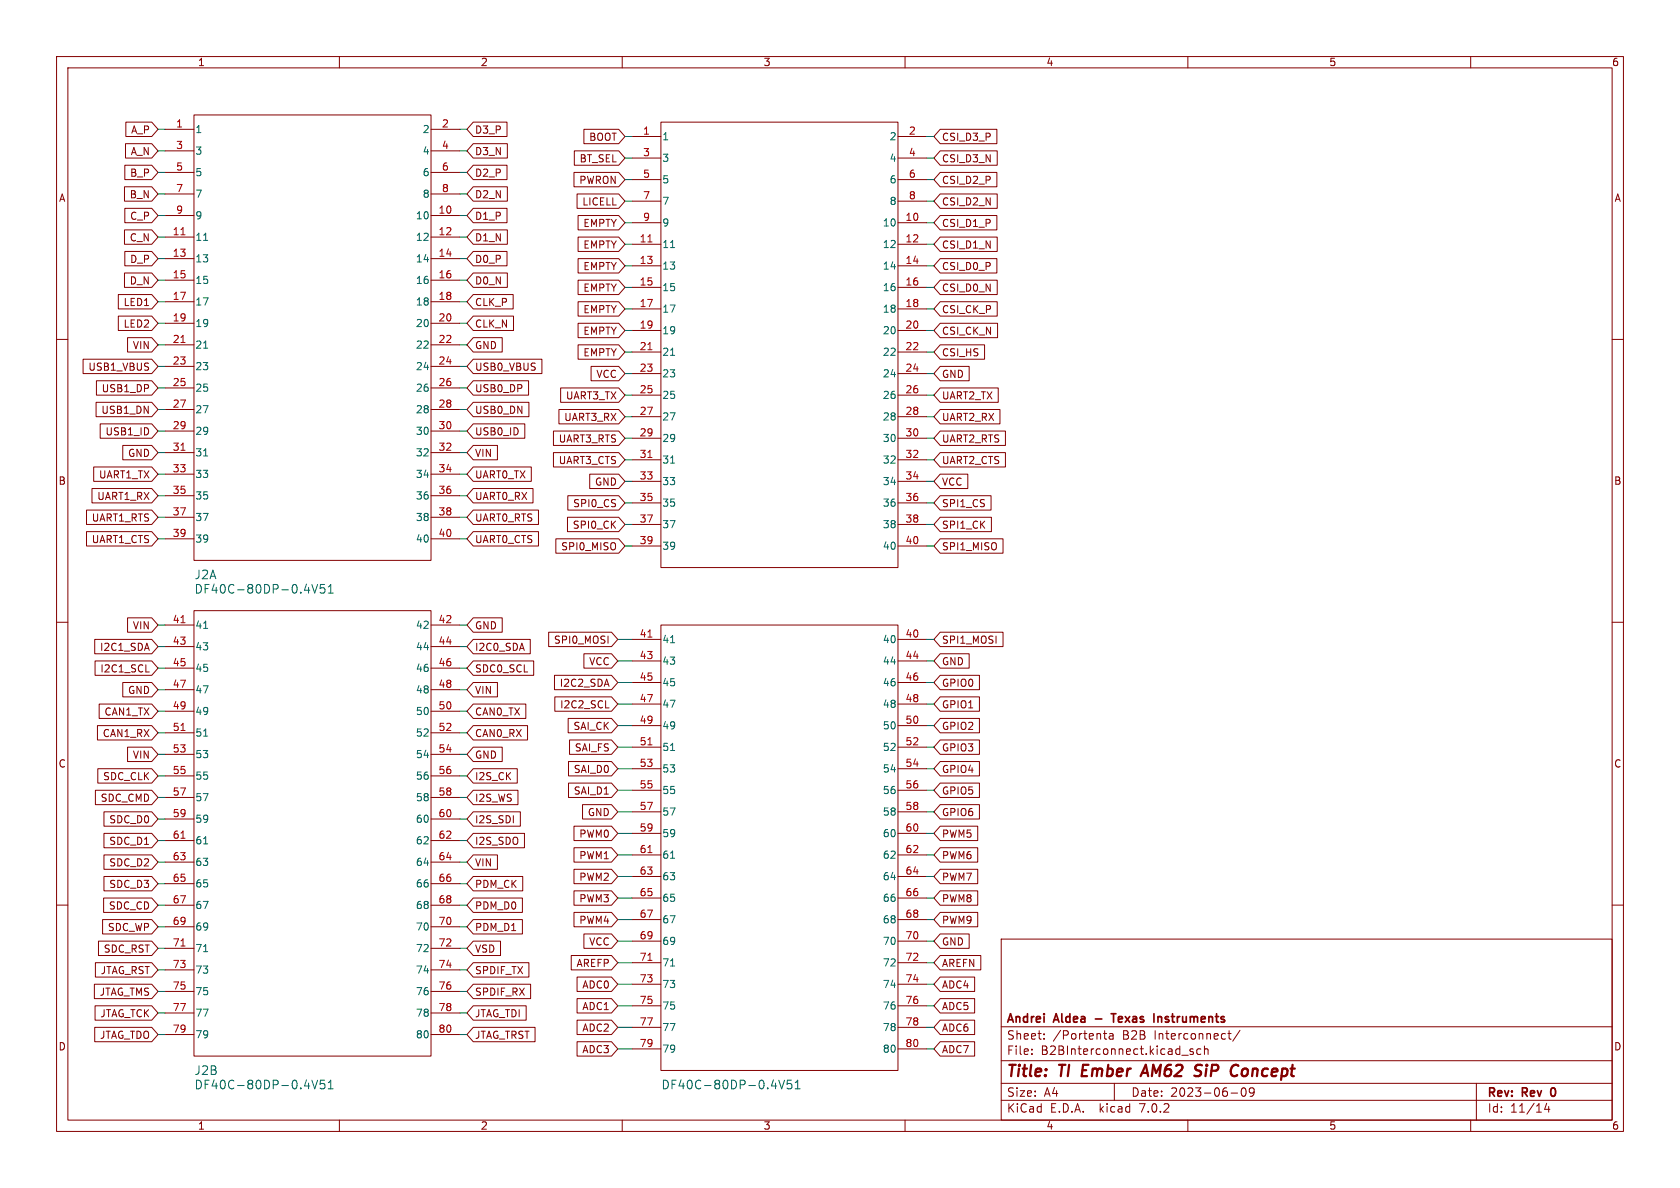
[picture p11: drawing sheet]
<svg xmlns="http://www.w3.org/2000/svg" width="297mm" height="210mm" viewBox="0 0 297 210" stroke-linecap="round" stroke-linejoin="round" font-family="sans-serif">
<defs><g id="words">
<g font-size="2.8" fill="#840000">
<text x="178" y="190.8">Title:</text>
<text x="187.4" y="190.8">TI Ember</text>
<text x="203.3" y="190.8">AM62</text>
<text x="213.2" y="190.8">SiP</text>
<text x="220.1" y="190.8">Concept</text>
</g>
<g font-size="2.1" fill="#006464">
<text x="34.3" y="102.6">J2A</text>
<text x="34.3" y="105.1">DF40C-80DP-0.4V51</text>
<text x="34.3" y="190.2">J2B</text>
<text x="34.3" y="192.7">DF40C-80DP-0.4V51</text>
<text x="116.9" y="192.7">DF40C-80DP-0.4V51</text>
</g>
<g font-size="2.1" fill="#840000">
<text x="178" y="183.9">Sheet:</text>
<text x="178" y="181.1">Andrei</text>
<text x="186.2" y="183.9">/Portenta</text>
<text x="186.5" y="181.1">Aldea</text>
<text x="194.2" y="181.1">-</text>
<text x="197.6" y="181.1">Texas</text>
<text x="198.4" y="183.9">B2B</text>
<text x="204.1" y="183.9">Interconnect/</text>
<text x="205.4" y="181.1">Instruments</text>
<text x="178" y="186.6">File:</text>
<text x="184" y="186.6">B2BInterconnect.kicad_sch</text>
<text x="178" y="196.8">KiCad</text>
<text x="178" y="194">Size:</text>
<text x="184.6" y="194">A4</text>
<text x="185.7" y="196.8">E.D.A.</text>
<text x="194.4" y="196.8">kicad</text>
<text x="200" y="194">Date:</text>
<text x="201.5" y="196.8">7.0.2</text>
<text x="206.9" y="194">2023-06-09</text>
<text x="263" y="194.2">Rev:</text>
<text x="263" y="196.8">Id:</text>
<text x="267" y="196.8">11/14</text>
<text x="269.2" y="194.2">Rev</text>
<text x="274.8" y="194.2">0</text>
</g>
<g font-size="1.8" fill="#840000">
<text x="35" y="11.8">1</text>
<text x="85" y="11.8">2</text>
<text x="135" y="11.8">3</text>
<text x="185" y="11.8">4</text>
<text x="235" y="11.8">5</text>
<text x="285" y="11.8">6</text>
<text x="23.1" y="23.8">A_P</text>
<text x="84" y="23.8">D3_P</text>
<text x="23" y="27.6">A_N</text>
<text x="84" y="27.6">D3_N</text>
<text x="102.3" y="28.9">BT_SEL</text>
<text x="104" y="25">BOOT</text>
<text x="166.5" y="25">CSI_D3_P</text>
<text x="166.5" y="28.9">CSI_D3_N</text>
<text x="10.4" y="35.8">A</text>
<text x="22.8" y="35.2">B_N</text>
<text x="22.9" y="31.4">B_P</text>
<text x="84" y="31.4">D2_P</text>
<text x="84" y="35.2">D2_N</text>
<text x="102.3" y="32.7">PWRON</text>
<text x="166.5" y="32.7">CSI_D2_P</text>
<text x="285.4" y="35.8">A</text>
<text x="22.9" y="39">C_P</text>
<text x="84" y="39">D1_P</text>
<text x="102.8" y="36.5">LICELL</text>
<text x="103" y="40.3">EMPTY</text>
<text x="166.5" y="36.5">CSI_D2_N</text>
<text x="166.5" y="40.3">CSI_D1_P</text>
<text x="22.8" y="42.8">C_N</text>
<text x="22.9" y="46.6">D_P</text>
<text x="84" y="42.8">D1_N</text>
<text x="84" y="46.6">D0_P</text>
<text x="103" y="47.9">EMPTY</text>
<text x="103" y="44.1">EMPTY</text>
<text x="166.5" y="44.1">CSI_D1_N</text>
<text x="166.5" y="47.9">CSI_D0_P</text>
<text x="22.8" y="50.4">D_N</text>
<text x="84" y="50.4">D0_N</text>
<text x="103" y="51.7">EMPTY</text>
<text x="166.5" y="51.7">CSI_D0_N</text>
<text x="21.7" y="54.3">LED1</text>
<text x="21.7" y="58.1">LED2</text>
<text x="84" y="58.1">CLK_N</text>
<text x="84" y="54.3">CLK_P</text>
<text x="103" y="59.3">EMPTY</text>
<text x="103" y="55.5">EMPTY</text>
<text x="166.5" y="59.3">CSI_CK_N</text>
<text x="166.5" y="55.5">CSI_CK_P</text>
<text x="15.5" y="65.7">USB1_VBUS</text>
<text x="23.4" y="61.9">VIN</text>
<text x="84" y="61.9">GND</text>
<text x="84" y="65.7">USB0_VBUS</text>
<text x="103" y="63.1">EMPTY</text>
<text x="166.5" y="63.1">CSI_HS</text>
<text x="17.9" y="69.5">USB1_DP</text>
<text x="84" y="69.5">USB0_DP</text>
<text x="99.9" y="70.8">UART3_TX</text>
<text x="105.3" y="67">VCC</text>
<text x="166.5" y="67">GND</text>
<text x="166.5" y="70.8">UART2_TX</text>
<text x="17.8" y="73.3">USB1_DN</text>
<text x="18.5" y="77.1">USB1_ID</text>
<text x="84" y="73.3">USB0_DN</text>
<text x="84" y="77.1">USB0_ID</text>
<text x="99.6" y="74.6">UART3_RX</text>
<text x="166.5" y="74.6">UART2_RX</text>
<text x="22.5" y="80.9">GND</text>
<text x="84" y="80.9">VIN</text>
<text x="98.7" y="82.2">UART3_CTS</text>
<text x="98.7" y="78.4">UART3_RTS</text>
<text x="166.5" y="82.2">UART2_CTS</text>
<text x="166.5" y="78.4">UART2_RTS</text>
<text x="10.3" y="85.8">B</text>
<text x="17.1" y="88.5">UART1_RX</text>
<text x="17.4" y="84.7">UART1_TX</text>
<text x="84" y="84.7">UART0_TX</text>
<text x="84" y="88.5">UART0_RX</text>
<text x="101.2" y="89.8">SPI0_CS</text>
<text x="105.1" y="86">GND</text>
<text x="166.5" y="89.8">SPI1_CS</text>
<text x="166.5" y="86">VCC</text>
<text x="285.3" y="85.8">B</text>
<text x="16.1" y="92.4">UART1_RTS</text>
<text x="84" y="92.4">UART0_RTS</text>
<text x="101.1" y="93.6">SPI0_CK</text>
<text x="166.5" y="93.6">SPI1_CK</text>
<text x="16.1" y="96.2">UART1_CTS</text>
<text x="84" y="96.2">UART0_CTS</text>
<text x="99.1" y="97.4">SPI0_MISO</text>
<text x="166.5" y="97.4">SPI1_MISO</text>
<text x="23.4" y="111.4">VIN</text>
<text x="84" y="111.4">GND</text>
<text x="97.8" y="113.9">SPI0_MOSI</text>
<text x="166.5" y="113.9">SPI1_MOSI</text>
<text x="17.6" y="115.2">I2C1_SDA</text>
<text x="17.6" y="119">I2C1_SCL</text>
<text x="84" y="115.2">I2C0_SDA</text>
<text x="84" y="119">SDC0_SCL</text>
<text x="104" y="117.8">VCC</text>
<text x="166.5" y="117.8">GND</text>
<text x="22.5" y="122.8">GND</text>
<text x="84" y="122.8">VIN</text>
<text x="98.8" y="121.6">I2C2_SDA</text>
<text x="98.9" y="125.4">I2C2_SCL</text>
<text x="166.5" y="125.4">GPIO1</text>
<text x="166.5" y="121.6">GPIO0</text>
<text x="18" y="130.5">CAN1_RX</text>
<text x="18.3" y="126.6">CAN1_TX</text>
<text x="84" y="126.6">CAN0_TX</text>
<text x="84" y="130.5">CAN0_RX</text>
<text x="101.3" y="129.2">SAI_CK</text>
<text x="166.5" y="129.2">GPIO2</text>
<text x="10.3" y="135.8">C</text>
<text x="23.4" y="134.3">VIN</text>
<text x="84" y="134.3">GND</text>
<text x="101.3" y="136.8">SAI_D0</text>
<text x="101.5" y="133">SAI_FS</text>
<text x="166.5" y="133">GPIO3</text>
<text x="166.5" y="136.8">GPIO4</text>
<text x="285.3" y="135.8">C</text>
<text x="17.7" y="141.9">SDC_CMD</text>
<text x="18.1" y="138.1">SDC_CLK</text>
<text x="84" y="138.1">I2S_CK</text>
<text x="84" y="141.9">I2S_WS</text>
<text x="101.3" y="140.6">SAI_D1</text>
<text x="166.5" y="140.6">GPIO5</text>
<text x="19.2" y="149.5">SDC_D1</text>
<text x="19.2" y="145.7">SDC_D0</text>
<text x="84" y="145.7">I2S_SDI</text>
<text x="84" y="149.5">I2S_SDO</text>
<text x="102.3" y="148.2">PWM0</text>
<text x="103.8" y="144.4">GND</text>
<text x="166.5" y="148.2">PWM5</text>
<text x="166.5" y="144.4">GPIO6</text>
<text x="19.2" y="153.3">SDC_D2</text>
<text x="84" y="153.3">VIN</text>
<text x="102.3" y="155.9">PWM2</text>
<text x="102.3" y="152">PWM1</text>
<text x="166.5" y="155.9">PWM7</text>
<text x="166.5" y="152">PWM6</text>
<text x="19.1" y="160.9">SDC_CD</text>
<text x="19.2" y="157.1">SDC_D3</text>
<text x="84" y="160.9">PDM_D0</text>
<text x="84" y="157.1">PDM_CK</text>
<text x="102.3" y="159.7">PWM3</text>
<text x="166.5" y="159.7">PWM8</text>
<text x="18.9" y="164.7">SDC_WP</text>
<text x="84" y="164.7">PDM_D1</text>
<text x="102.3" y="163.5">PWM4</text>
<text x="104" y="167.3">VCC</text>
<text x="166.5" y="163.5">PWM9</text>
<text x="166.5" y="167.3">GND</text>
<text x="17.7" y="172.4">JTAG_RST</text>
<text x="18.2" y="168.6">SDC_RST</text>
<text x="84" y="168.6">VSD</text>
<text x="84" y="172.4">SPDIF_TX</text>
<text x="101.8" y="171.1">AREFP</text>
<text x="166.5" y="171.1">AREFN</text>
<text x="17.5" y="176.2">JTAG_TMS</text>
<text x="17.6" y="180">JTAG_TCK</text>
<text x="84" y="180">JTAG_TDI</text>
<text x="84" y="176.2">SPDIF_RX</text>
<text x="102.8" y="178.7">ADC1</text>
<text x="102.8" y="174.9">ADC0</text>
<text x="166.5" y="178.7">ADC5</text>
<text x="166.5" y="174.9">ADC4</text>
<text x="10.3" y="185.8">D</text>
<text x="17.6" y="183.8">JTAG_TDO</text>
<text x="84" y="183.8">JTAG_TRST</text>
<text x="102.8" y="182.5">ADC2</text>
<text x="166.5" y="182.5">ADC6</text>
<text x="285.3" y="185.8">D</text>
<text x="102.8" y="186.3">ADC3</text>
<text x="166.5" y="186.3">ADC7</text>
<text x="35" y="199.8">1</text>
<text x="85" y="199.8">2</text>
<text x="135" y="199.8">3</text>
<text x="185" y="199.8">4</text>
<text x="235" y="199.8">5</text>
<text x="285" y="199.8">6</text>
</g>
<g font-size="1.8" fill="#a90000">
<text x="31.1" y="22.6">1</text>
<text x="78.1" y="22.6">2</text>
<text x="113.6" y="23.9">1</text>
<text x="160.6" y="23.9">2</text>
<text x="31.1" y="26.4">3</text>
<text x="78.1" y="26.4">4</text>
<text x="113.6" y="27.7">3</text>
<text x="160.6" y="27.7">4</text>
<text x="31.1" y="30.2">5</text>
<text x="31.1" y="34">7</text>
<text x="78.1" y="30.2">6</text>
<text x="78.1" y="34">8</text>
<text x="113.6" y="31.5">5</text>
<text x="113.6" y="35.3">7</text>
<text x="160.6" y="31.5">6</text>
<text x="160.6" y="35.3">8</text>
<text x="30.5" y="41.7">11</text>
<text x="31.1" y="37.8">9</text>
<text x="77.5" y="37.8">10</text>
<text x="77.5" y="41.7">12</text>
<text x="113.6" y="39.1">9</text>
<text x="160" y="39.1">10</text>
<text x="30.5" y="45.5">13</text>
<text x="77.5" y="45.5">14</text>
<text x="113" y="42.9">11</text>
<text x="113" y="46.7">13</text>
<text x="160" y="42.9">12</text>
<text x="160" y="46.7">14</text>
<text x="30.5" y="49.3">15</text>
<text x="30.5" y="53.1">17</text>
<text x="77.5" y="49.3">16</text>
<text x="77.5" y="53.1">18</text>
<text x="113" y="50.5">15</text>
<text x="160" y="50.5">16</text>
<text x="30.5" y="56.9">19</text>
<text x="77.5" y="56.9">20</text>
<text x="113" y="54.4">17</text>
<text x="113" y="58.2">19</text>
<text x="160" y="54.4">18</text>
<text x="160" y="58.2">20</text>
<text x="30.5" y="60.7">21</text>
<text x="30.5" y="64.5">23</text>
<text x="77.5" y="60.7">22</text>
<text x="77.5" y="64.5">24</text>
<text x="113" y="62">21</text>
<text x="113" y="65.8">23</text>
<text x="160" y="62">22</text>
<text x="160" y="65.8">24</text>
<text x="30.5" y="68.3">25</text>
<text x="77.5" y="68.3">26</text>
<text x="113" y="69.6">25</text>
<text x="160" y="69.6">26</text>
<text x="30.5" y="72.1">27</text>
<text x="30.5" y="75.9">29</text>
<text x="77.5" y="72.1">28</text>
<text x="77.5" y="75.9">30</text>
<text x="113" y="73.4">27</text>
<text x="113" y="77.2">29</text>
<text x="160" y="73.4">28</text>
<text x="160" y="77.2">30</text>
<text x="30.5" y="79.8">31</text>
<text x="30.5" y="83.6">33</text>
<text x="77.5" y="79.8">32</text>
<text x="77.5" y="83.6">34</text>
<text x="113" y="81">31</text>
<text x="160" y="81">32</text>
<text x="30.5" y="87.4">35</text>
<text x="77.5" y="87.4">36</text>
<text x="113" y="84.8">33</text>
<text x="113" y="88.6">35</text>
<text x="160" y="84.8">34</text>
<text x="160" y="88.6">36</text>
<text x="30.5" y="91.2">37</text>
<text x="30.5" y="95">39</text>
<text x="77.5" y="91.2">38</text>
<text x="77.5" y="95">40</text>
<text x="113" y="92.5">37</text>
<text x="160" y="92.5">38</text>
<text x="113" y="96.3">39</text>
<text x="160" y="96.3">40</text>
<text x="30.5" y="110.2">41</text>
<text x="77.5" y="110.2">42</text>
<text x="113" y="112.8">41</text>
<text x="160" y="112.8">40</text>
<text x="30.5" y="114">43</text>
<text x="30.5" y="117.9">45</text>
<text x="77.5" y="114">44</text>
<text x="77.5" y="117.9">46</text>
<text x="113" y="116.6">43</text>
<text x="160" y="116.6">44</text>
<text x="30.5" y="121.7">47</text>
<text x="30.5" y="125.5">49</text>
<text x="77.5" y="121.7">48</text>
<text x="77.5" y="125.5">50</text>
<text x="113" y="120.4">45</text>
<text x="113" y="124.2">47</text>
<text x="160" y="120.4">46</text>
<text x="160" y="124.2">48</text>
<text x="30.5" y="129.3">51</text>
<text x="77.5" y="129.3">52</text>
<text x="113" y="128">49</text>
<text x="113" y="131.8">51</text>
<text x="160" y="128">50</text>
<text x="160" y="131.8">52</text>
<text x="30.5" y="133.1">53</text>
<text x="30.5" y="136.9">55</text>
<text x="77.5" y="133.1">54</text>
<text x="77.5" y="136.9">56</text>
<text x="113" y="135.6">53</text>
<text x="160" y="135.6">54</text>
<text x="30.5" y="140.7">57</text>
<text x="77.5" y="140.7">58</text>
<text x="113" y="139.4">55</text>
<text x="113" y="143.3">57</text>
<text x="160" y="139.4">56</text>
<text x="160" y="143.3">58</text>
<text x="30.5" y="144.5">59</text>
<text x="30.5" y="148.3">61</text>
<text x="77.5" y="144.5">60</text>
<text x="77.5" y="148.3">62</text>
<text x="113" y="147.1">59</text>
<text x="160" y="147.1">60</text>
<text x="30.5" y="152.1">63</text>
<text x="30.5" y="156">65</text>
<text x="77.5" y="152.1">64</text>
<text x="77.5" y="156">66</text>
<text x="113" y="150.9">61</text>
<text x="113" y="154.7">63</text>
<text x="160" y="150.9">62</text>
<text x="160" y="154.7">64</text>
<text x="30.5" y="159.8">67</text>
<text x="77.5" y="159.8">68</text>
<text x="113" y="158.5">65</text>
<text x="160" y="158.5">66</text>
<text x="30.5" y="163.6">69</text>
<text x="30.5" y="167.4">71</text>
<text x="77.5" y="163.6">70</text>
<text x="77.5" y="167.4">72</text>
<text x="113" y="162.3">67</text>
<text x="113" y="166.1">69</text>
<text x="160" y="162.3">68</text>
<text x="160" y="166.1">70</text>
<text x="30.5" y="171.2">73</text>
<text x="77.5" y="171.2">74</text>
<text x="113" y="169.9">71</text>
<text x="113" y="173.7">73</text>
<text x="160" y="169.9">72</text>
<text x="160" y="173.7">74</text>
<text x="30.5" y="175">75</text>
<text x="30.5" y="178.8">77</text>
<text x="77.5" y="175">76</text>
<text x="77.5" y="178.8">78</text>
<text x="113" y="177.5">75</text>
<text x="160" y="177.5">76</text>
<text x="30.5" y="182.6">79</text>
<text x="77.5" y="182.6">80</text>
<text x="113" y="181.4">77</text>
<text x="113" y="185.2">79</text>
<text x="160" y="181.4">78</text>
<text x="160" y="185.2">80</text>
</g>
<g font-size="1.8" fill="#006464">
<text x="34.5" y="23.7">1</text>
<text x="74.6" y="23.7">2</text>
<text x="34.5" y="27.5">3</text>
<text x="74.6" y="27.5">4</text>
<text x="117.1" y="25">1</text>
<text x="117.1" y="28.8">3</text>
<text x="157.2" y="25">2</text>
<text x="157.2" y="28.8">4</text>
<text x="34.5" y="31.3">5</text>
<text x="34.5" y="35.1">7</text>
<text x="74.6" y="31.3">6</text>
<text x="74.6" y="35.1">8</text>
<text x="117.1" y="32.6">5</text>
<text x="157.2" y="32.6">6</text>
<text x="34.5" y="38.9">9</text>
<text x="73.4" y="38.9">10</text>
<text x="117.1" y="36.4">7</text>
<text x="117.1" y="40.2">9</text>
<text x="155.9" y="40.2">10</text>
<text x="157.2" y="36.4">8</text>
<text x="34.5" y="42.7">11</text>
<text x="34.5" y="46.5">13</text>
<text x="73.4" y="42.7">12</text>
<text x="73.4" y="46.5">14</text>
<text x="117.1" y="44">11</text>
<text x="117.1" y="47.8">13</text>
<text x="155.9" y="44">12</text>
<text x="155.9" y="47.8">14</text>
<text x="34.5" y="50.4">15</text>
<text x="73.4" y="50.4">16</text>
<text x="117.1" y="51.6">15</text>
<text x="155.9" y="51.6">16</text>
<text x="34.5" y="54.2">17</text>
<text x="34.5" y="58">19</text>
<text x="73.4" y="54.2">18</text>
<text x="73.4" y="58">20</text>
<text x="117.1" y="55.4">17</text>
<text x="117.1" y="59.2">19</text>
<text x="155.9" y="55.4">18</text>
<text x="155.9" y="59.2">20</text>
<text x="34.5" y="61.8">21</text>
<text x="34.5" y="65.6">23</text>
<text x="73.4" y="61.8">22</text>
<text x="73.4" y="65.6">24</text>
<text x="117.1" y="63.1">21</text>
<text x="155.9" y="63.1">22</text>
<text x="34.5" y="69.4">25</text>
<text x="73.4" y="69.4">26</text>
<text x="117.1" y="66.9">23</text>
<text x="117.1" y="70.7">25</text>
<text x="155.9" y="66.9">24</text>
<text x="155.9" y="70.7">26</text>
<text x="34.5" y="73.2">27</text>
<text x="34.5" y="77">29</text>
<text x="73.4" y="73.2">28</text>
<text x="73.4" y="77">30</text>
<text x="117.1" y="74.5">27</text>
<text x="155.9" y="74.5">28</text>
<text x="34.5" y="80.8">31</text>
<text x="73.4" y="80.8">32</text>
<text x="117.1" y="78.3">29</text>
<text x="117.1" y="82.1">31</text>
<text x="155.9" y="78.3">30</text>
<text x="155.9" y="82.1">32</text>
<text x="34.5" y="84.6">33</text>
<text x="34.5" y="88.5">35</text>
<text x="73.4" y="84.6">34</text>
<text x="73.4" y="88.5">36</text>
<text x="117.1" y="85.9">33</text>
<text x="117.1" y="89.7">35</text>
<text x="155.9" y="85.9">34</text>
<text x="155.9" y="89.7">36</text>
<text x="34.5" y="92.3">37</text>
<text x="73.4" y="92.3">38</text>
<text x="117.1" y="93.5">37</text>
<text x="155.9" y="93.5">38</text>
<text x="34.5" y="96.1">39</text>
<text x="73.4" y="96.1">40</text>
<text x="117.1" y="97.3">39</text>
<text x="155.9" y="97.3">40</text>
<text x="34.5" y="111.3">41</text>
<text x="73.4" y="111.3">42</text>
<text x="117.1" y="113.9">41</text>
<text x="155.9" y="113.9">40</text>
<text x="34.5" y="115.1">43</text>
<text x="34.5" y="118.9">45</text>
<text x="73.4" y="115.1">44</text>
<text x="73.4" y="118.9">46</text>
<text x="117.1" y="117.7">43</text>
<text x="155.9" y="117.7">44</text>
<text x="34.5" y="122.7">47</text>
<text x="73.4" y="122.7">48</text>
<text x="117.1" y="121.5">45</text>
<text x="117.1" y="125.3">47</text>
<text x="155.9" y="121.5">46</text>
<text x="155.9" y="125.3">48</text>
<text x="34.5" y="126.6">49</text>
<text x="34.5" y="130.4">51</text>
<text x="73.4" y="126.6">50</text>
<text x="73.4" y="130.4">52</text>
<text x="117.1" y="129.1">49</text>
<text x="155.9" y="129.1">50</text>
<text x="34.5" y="134.2">53</text>
<text x="34.5" y="138">55</text>
<text x="73.4" y="134.2">54</text>
<text x="73.4" y="138">56</text>
<text x="117.1" y="132.9">51</text>
<text x="117.1" y="136.7">53</text>
<text x="155.9" y="132.9">52</text>
<text x="155.9" y="136.7">54</text>
<text x="34.5" y="141.8">57</text>
<text x="73.4" y="141.8">58</text>
<text x="117.1" y="140.5">55</text>
<text x="155.9" y="140.5">56</text>
<text x="34.5" y="145.6">59</text>
<text x="34.5" y="149.4">61</text>
<text x="73.4" y="145.6">60</text>
<text x="73.4" y="149.4">62</text>
<text x="117.1" y="144.3">57</text>
<text x="117.1" y="148.1">59</text>
<text x="155.9" y="144.3">58</text>
<text x="155.9" y="148.1">60</text>
<text x="34.5" y="153.2">63</text>
<text x="73.4" y="153.2">64</text>
<text x="117.1" y="152">61</text>
<text x="117.1" y="155.8">63</text>
<text x="155.9" y="152">62</text>
<text x="155.9" y="155.8">64</text>
<text x="34.5" y="157">65</text>
<text x="34.5" y="160.8">67</text>
<text x="73.4" y="157">66</text>
<text x="73.4" y="160.8">68</text>
<text x="117.1" y="159.6">65</text>
<text x="155.9" y="159.6">66</text>
<text x="34.5" y="164.7">69</text>
<text x="73.4" y="164.7">70</text>
<text x="117.1" y="163.4">67</text>
<text x="117.1" y="167.2">69</text>
<text x="155.9" y="163.4">68</text>
<text x="155.9" y="167.2">70</text>
<text x="34.5" y="168.5">71</text>
<text x="34.5" y="172.3">73</text>
<text x="73.4" y="168.5">72</text>
<text x="73.4" y="172.3">74</text>
<text x="117.1" y="171">71</text>
<text x="155.9" y="171">72</text>
<text x="34.5" y="176.1">75</text>
<text x="34.5" y="179.9">77</text>
<text x="73.4" y="176.1">76</text>
<text x="73.4" y="179.9">78</text>
<text x="117.1" y="174.8">73</text>
<text x="117.1" y="178.6">75</text>
<text x="155.9" y="174.8">74</text>
<text x="155.9" y="178.6">76</text>
<text x="34.5" y="183.7">79</text>
<text x="73.4" y="183.7">80</text>
<text x="117.1" y="182.4">77</text>
<text x="155.9" y="182.4">78</text>
<text x="117.1" y="186.2">79</text>
<text x="155.9" y="186.2">80</text>
</g>
</g></defs>
<g fill="none" stroke="#840000" stroke-width=".18">
<path d="M10 10h277v190h-277zM12 12h273v186h-273zM60 10v2M110 10v2M160 10v2M210 10v2M260 10v2M22 33h4.8l1.1 1.3-1.1 1.3h-4.8zM22.1 29.2h4.7l1.1 1.3-1.1 1.3h-4.7zM22.1 36.8h4.7l1.1 1.3-1.1 1.3h-4.7zM22.2 25.4h4.6l1.1 1.3-1.1 1.2h-4.6zM22.2 21.6h4.6l1.1 1.3-1.1 1.2h-4.6z"/>
<path d="M29.2 22.9h5.1M29.2 38.1h5.1M29.2 26.7h5.1M29.2 30.5h5.1M29.2 34.3h5.1M34.3 20.3h41.9v78.8h-41.9zM76.2 22.9h5.1M76.2 38.1h5.1M76.2 26.7h5.1M76.2 30.5h5.1M76.2 34.3h5.1M83.7 29.2h5.9v2.6h-5.9l-1.2-1.3z"/>
<path d="M83.7 36.8h5.9v2.6h-5.9l-1.2-1.3zM83.7 33h6v2.6h-6l-1.2-1.3zM83.7 21.6h5.9v2.5h-5.9l-1.2-1.2zM83.7 25.4h6v2.5h-6l-1.2-1.2zM101.5 30.5h7.9l1.1 1.3-1.1 1.2h-7.9zM101.5 26.7h7.9l1.1 1.2-1.1 1.3h-7.9zM102 34.3h7.4l1.1 1.3-1.1 1.2h-7.4zM102.2 38.1h7.2l1.1 1.3-1.1 1.2h-7.2zM103.2 22.9h6.2l1.1 1.2-1.1 1.3h-6.2zM111.8 24.1h5M111.8 39.4h5M111.8 27.9h5"/>
<path d="M111.8 31.8h5M111.8 35.6h5M116.8 21.6h41.9v78.7h-41.9zM158.7 24.1h5.1M158.7 39.4h5.1M158.7 27.9h5.1M158.7 31.8h5.1M158.7 35.6h5.1M166.2 30.5h10v2.5h-10l-1.1-1.2zM166.2 22.9h10v2.5h-10l-1.1-1.3zM166.2 34.3h10.1v2.5h-10.1l-1.1-1.2zM166.2 38.1h10v2.5h-10l-1.1-1.2z"/>
<path d="M166.2 26.7h10.1v2.5h-10.1l-1.1-1.3zM10 60h2M20.9 52.1h5.9l1.1 1.2-1.1 1.3h-5.9zM20.9 55.9h5.9l1.1 1.3-1.1 1.2h-5.9zM22 40.6h4.8l1.1 1.3-1.1 1.3h-4.8zM22 48.3h4.8l1.1 1.2-1.1 1.3h-4.8zM22.1 44.4h4.7l1.1 1.3-1.1 1.3h-4.7zM22.6 59.7h4.2l1.1 1.3-1.1 1.2h-4.2zM29.2 41.9h5.1M29.2 45.7h5.1M29.2 49.5h5.1M29.2 53.3h5.1"/>
<path d="M29.2 57.2h5.1M76.2 41.9h5.1M76.2 45.7h5.1M76.2 49.5h5.1M76.2 53.3h5.1M76.2 57.2h5.1M83.7 55.9h7.1v2.5h-7.1l-1.2-1.2zM83.7 59.7h5.1v2.5h-5.1l-1.2-1.2zM83.7 48.3h6v2.5h-6l-1.2-1.3zM83.7 40.6h6v2.6h-6l-1.2-1.3zM83.7 44.4h5.9v2.6h-5.9l-1.2-1.3zM83.7 52.1h7v2.5h-7l-1.2-1.3z"/>
<path d="M102.2 57.1h7.2l1.1 1.3-1.1 1.3h-7.2zM102.2 49.5h7.2l1.1 1.3-1.1 1.3h-7.2zM102.2 45.7h7.2l1.1 1.3-1.1 1.3h-7.2zM102.2 53.3h7.2l1.1 1.3-1.1 1.3h-7.2zM102.2 41.9h7.2l1.1 1.3-1.1 1.3h-7.2zM111.8 43.2h5M111.8 47h5M111.8 50.8h5M111.8 54.6h5M111.8 58.4h5M158.7 43.2h5.1M158.7 47h5.1"/>
<path d="M158.7 50.8h5.1M158.7 54.6h5.1M158.7 58.4h5.1M166.2 57.1h10.2v2.6h-10.2l-1.1-1.3zM166.2 49.5h10.1v2.6h-10.1l-1.1-1.3zM166.2 41.9h10.1v2.6h-10.1l-1.1-1.3zM166.2 53.3h10.1v2.6h-10.1l-1.1-1.3zM166.2 45.7h10v2.6h-10l-1.1-1.3zM285 60h2M14.7 63.5h12.1l1.1 1.3-1.1 1.2h-12.1zM17 71.1h9.8l1.1 1.3-1.1 1.3h-9.8zM17 67.3h9.8l1.1 1.3-1.1 1.3h-9.8z"/>
<path d="M17.7 74.9h9.1l1.1 1.3-1.1 1.3h-9.1zM21.7 78.7h5.1l1.1 1.3-1.1 1.3h-5.1zM29.2 61h5.1M29.2 64.8h5.1M29.2 68.6h5.1M29.2 72.4h5.1M29.2 76.2h5.1M76.2 61h5.1M76.2 64.8h5.1M76.2 68.6h5.1M76.2 72.4h5.1M76.2 76.2h5.1"/>
<path d="M83.7 71.1h9.8v2.6h-9.8l-1.2-1.3zM83.7 67.3h9.7v2.6h-9.7l-1.2-1.3zM83.7 74.9h9.1v2.6h-9.1l-1.2-1.3zM83.7 78.7h4.2v2.6h-4.2l-1.2-1.3zM83.7 63.5h12.1v2.5h-12.1l-1.2-1.2zM97.8 76.2h11.6l1.1 1.3-1.1 1.2h-11.6zM98.8 72.4h10.6l1.1 1.3-1.1 1.2h-10.6zM99.1 68.6h10.3l1.1 1.3-1.1 1.2h-10.3zM102.2 61h7.2l1.1 1.2-1.1 1.3h-7.2zM104.5 64.8h4.9l1.1 1.2-1.1 1.3h-4.9zM111.8 62.2h5M111.8 66h5"/>
<path d="M111.8 69.9h5M111.8 73.7h5M111.8 77.5h5M158.7 62.2h5.1M158.7 66h5.1M158.7 69.9h5.1M158.7 73.7h5.1M158.7 77.5h5.1M166.2 64.8h5.1v2.5h-5.1l-1.1-1.3zM166.2 68.6h10.3v2.5h-10.3l-1.1-1.2zM166.2 61h7.9v2.5h-7.9l-1.1-1.3zM166.2 72.4h10.6v2.5h-10.6l-1.1-1.2z"/>
<path d="M166.2 76.2h11.5v2.5h-11.5l-1.1-1.2zM15.3 90.2h11.5l1.1 1.2-1.1 1.3h-11.5zM15.3 94h11.5l1.1 1.3-1.1 1.2h-11.5zM16.3 86.4h10.5l1.1 1.2-1.1 1.3h-10.5zM16.6 82.5h10.2l1.1 1.3-1.1 1.3h-10.2zM29.2 80h5.1M29.2 83.8h5.1M29.2 87.6h5.1M29.2 91.4h5.1M29.2 95.3h5.1M76.2 80h5.1M76.2 83.8h5.1"/>
<path d="M76.2 87.6h5.1M76.2 91.4h5.1M76.2 95.3h5.1M83.7 82.5h10.2v2.6h-10.2l-1.2-1.3zM83.7 86.4h10.5v2.5h-10.5l-1.2-1.3zM83.7 90.2h11.5v2.5h-11.5l-1.2-1.3zM83.7 94h11.5v2.5h-11.5l-1.2-1.2zM97.8 80h11.6l1.1 1.3-1.1 1.3h-11.6zM98.3 95.2h11.1l1.1 1.3-1.1 1.3h-11.1zM100.3 91.4h9.1l1.1 1.3-1.1 1.3h-9.1zM100.4 87.6h9l1.1 1.3-1.1 1.3h-9zM104.3 83.8h5.1l1.1 1.3-1.1 1.3h-5.1z"/>
<path d="M111.8 81.3h5M111.8 85.1h5M111.8 88.9h5M111.8 92.7h5M111.8 96.5h5M158.7 81.3h5.1M158.7 85.1h5.1M158.7 88.9h5.1M158.7 92.7h5.1M158.7 96.5h5.1M166.2 91.4h9.1v2.6h-9.1l-1.1-1.3zM166.2 87.6h9v2.6h-9l-1.1-1.3z"/>
<path d="M166.2 95.2h11.1v2.6h-11.1l-1.1-1.3zM166.2 83.8h4.9v2.6h-4.9l-1.1-1.3zM166.2 80h11.5v2.6h-11.5l-1.1-1.3zM10 110h2M16.7 113h10.1l1.1 1.3-1.1 1.3h-10.1zM16.8 116.8h10l1.1 1.3-1.1 1.3h-10zM22.6 109.2h4.2l1.1 1.3-1.1 1.3h-4.2zM25.8 118.8h.6M29.2 110.5h5.1M29.2 114.3h5.1M29.2 118.1h5.1M34.3 108h41.9v78.7h-41.9z"/>
<path d="M76.2 110.5h5.1M76.2 114.3h5.1M76.2 118.1h5.1M83.7 113h10v2.6h-10l-1.2-1.3zM83.7 116.8h10.7v2.6h-10.7l-1.2-1.3zM83.7 109.2h5.1v2.6h-5.1l-1.2-1.3zM97 111.8h11.1l1.1 1.2-1.1 1.3h-11.1zM98 119.4h10.1l1.1 1.3-1.1 1.2h-10.1zM103.2 115.6h4.9l1.1 1.2-1.1 1.3h-4.9zM111.8 113h5M111.8 116.8h5M116.8 110.5h41.9v78.7h-41.9z"/>
<path d="M158.7 113h5.1M158.7 116.8h5.1M166.2 115.6h5.1v2.5h-5.1l-1.1-1.3zM166.2 119.4h7v2.5h-7l-1.1-1.2zM166.2 111.8h11.1v2.5h-11.1l-1.1-1.3zM285 110h2M16.9 139.7h9.9l1.1 1.3-1.1 1.2h-9.9zM17.2 128.3h9.6l1.1 1.2-1.1 1.3h-9.6zM17.3 135.9h9.5l1.1 1.3-1.1 1.2h-9.5zM17.5 124.5h9.3l1.1 1.2-1.1 1.3h-9.3zM21.7 120.6h5.1l1.1 1.3-1.1 1.3h-5.1zM22.6 132.1h4.2l1.1 1.3-1.1 1.2h-4.2z"/>
<path d="M29.2 121.9h5.1M29.2 125.7h5.1M29.2 129.5h5.1M29.2 133.4h5.1M29.2 137.2h5.1M76.2 121.9h5.1M76.2 125.7h5.1M76.2 129.5h5.1M76.2 133.4h5.1M76.2 137.2h5.1M83.7 124.5h9.3v2.5h-9.3l-1.2-1.3zM83.7 128.3h9.6v2.5h-9.6l-1.2-1.3z"/>
<path d="M83.7 135.9h7.7v2.5h-7.7l-1.2-1.2zM83.7 132.1h5.1v2.5h-5.1l-1.2-1.2zM83.7 139.7h7.9v2.5h-7.9l-1.2-1.2zM83.7 120.6h4.2v2.6h-4.2l-1.2-1.3zM98.1 123.2h10l1.1 1.3-1.1 1.2h-10zM100.4 127h7.7l1.1 1.3-1.1 1.2h-7.7zM100.5 138.4h7.6l1.1 1.3-1.1 1.3h-7.6zM100.5 134.6h7.6l1.1 1.3-1.1 1.3h-7.6zM100.7 130.8h7.4l1.1 1.3-1.1 1.3h-7.4zM107.1 125.1h.6M111.8 120.7h5M111.8 124.5h5"/>
<path d="M111.8 128.3h5M111.8 132.1h5M111.8 135.9h5M111.8 139.7h5M158.7 120.7h5.1M158.7 124.5h5.1M158.7 128.3h5.1M158.7 132.1h5.1M158.7 135.9h5.1M158.7 139.7h5.1M166.2 138.4h7v2.6h-7l-1.1-1.3zM166.2 127h7v2.5h-7l-1.1-1.2z"/>
<path d="M166.2 130.8h7v2.6h-7l-1.1-1.3zM166.2 134.6h7v2.6h-7l-1.1-1.3zM166.2 123.2h7v2.5h-7l-1.1-1.2zM10 160h2M18.3 158.7h8.5l1.1 1.3-1.1 1.3h-8.5zM18.4 154.9h8.4l1.1 1.3-1.1 1.3h-8.4zM18.4 147.3h8.4l1.1 1.3-1.1 1.3h-8.4zM18.4 151.1h8.4l1.1 1.3-1.1 1.3h-8.4zM18.4 143.5h8.4l1.1 1.3-1.1 1.3h-8.4zM29.2 141h5.1M29.2 144.8h5.1M29.2 148.6h5.1"/>
<path d="M29.2 152.4h5.1M29.2 156.2h5.1M76.2 141h5.1M76.2 144.8h5.1M76.2 148.6h5.1M76.2 152.4h5.1M76.2 156.2h5.1M83.7 158.7h8.7v2.6h-8.7l-1.2-1.3zM83.7 154.9h8.7v2.6h-8.7l-1.2-1.3zM83.7 151.1h4.2v2.6h-4.2l-1.2-1.3zM83.7 143.5h8.3v2.6h-8.3l-1.2-1.3zM83.7 147.3h9v2.6h-9l-1.2-1.3z"/>
<path d="M101.5 153.7h6.6l1.1 1.2-1.1 1.3h-6.6zM101.5 146h6.6l1.1 1.3-1.1 1.3h-6.6zM101.5 149.9h6.6l1.1 1.2-1.1 1.3h-6.6zM101.5 157.5h6.6l1.1 1.3-1.1 1.2h-6.6zM103 142.2h5.1l1.1 1.3-1.1 1.3h-5.1zM111.8 143.5h5M111.8 147.3h5M111.8 151.1h5M111.8 154.9h5M111.8 158.8h5M158.7 143.5h5.1M158.7 147.3h5.1"/>
<path d="M158.7 151.1h5.1M158.7 154.9h5.1M158.7 158.8h5.1M166.2 146h6.6v2.6h-6.6l-1.1-1.3zM166.2 142.2h7v2.6h-7l-1.1-1.3zM166.2 157.5h6.6v2.5h-6.6l-1.1-1.2zM166.2 153.7h6.6v2.5h-6.6l-1.1-1.3zM166.2 149.9h6.6v2.5h-6.6l-1.1-1.3zM285 160h2M16.7 174h10.1l1.1 1.3-1.1 1.2h-10.1zM16.8 177.8h10l1.1 1.3-1.1 1.2h-10zM16.9 170.2h9.9l1.1 1.3-1.1 1.2h-9.9z"/>
<path d="M17.4 166.4h9.4l1.1 1.2-1.1 1.3h-9.4zM18.1 162.6h8.7l1.1 1.2-1.1 1.3h-8.7zM29.2 160h5.1M29.2 163.8h5.1M29.2 167.6h5.1M29.2 171.5h5.1M29.2 175.3h5.1M29.2 179.1h5.1M76.2 160h5.1M76.2 163.8h5.1M76.2 167.6h5.1M76.2 171.5h5.1"/>
<path d="M76.2 175.3h5.1M76.2 179.1h5.1M83.7 177.8h9.3v2.5h-9.3l-1.2-1.2zM83.7 166.4h4.8v2.5h-4.8l-1.2-1.3zM83.7 170.2h9.8v2.5h-9.8l-1.2-1.2zM83.7 174h10.1v2.5h-10.1l-1.2-1.2zM83.7 162.6h8.7v2.5h-8.7l-1.2-1.3zM101 168.9h7.1l1.1 1.3-1.1 1.3h-7.1zM101.5 161.3h6.6l1.1 1.3-1.1 1.2h-6.6zM102 176.5h6.1l1.1 1.3-1.1 1.3h-6.1zM102 172.7h6.1l1.1 1.3-1.1 1.3h-6.1zM103.2 165.1h4.9l1.1 1.3-1.1 1.2h-4.9z"/>
<path d="M111.8 162.6h5M111.8 166.4h5M111.8 170.2h5M111.8 174h5M111.8 177.8h5M158.7 162.6h5.1M158.7 166.4h5.1M158.7 170.2h5.1M158.7 174h5.1M158.7 177.8h5.1M166.2 176.5h6.1v2.6h-6.1l-1.1-1.3zM166.2 172.7h6.1v2.6h-6.1l-1.1-1.3z"/>
<path d="M166.2 161.3h6.6v2.5h-6.6l-1.1-1.2zM166.2 168.9h7.2v2.6h-7.2l-1.1-1.3zM166.2 165.1h5.1v2.5h-5.1l-1.1-1.2zM177 166h108v32h-108zM16.7 181.6h10.1l1.1 1.3-1.1 1.3h-10.1zM29.2 182.9h5.1M60 198v2M76.2 182.9h5.1M83.7 181.6h10.9v2.6h-10.9l-1.2-1.3zM102 184.1h6.1l1.1 1.3-1.1 1.3h-6.1zM102 180.3h6.1l1.1 1.3-1.1 1.3h-6.1zM110 198v2"/>
<path d="M111.8 185.4h5M111.8 181.6h5M158.7 185.4h5.1M158.7 181.6h5.1M160 198v2M166.2 184.1h6.1v2.6h-6.1l-1.1-1.3zM166.2 180.3h6.1v2.6h-6.1l-1.1-1.3zM177 194.5h108M177 191.5h108M177 187.5h108M177 181.5h108M182.4 186.3v.1"/>
<path d="M182.4 185.5v.1M184.6 183.6v.1M184.6 182.8v.1M195.1 182.7h.5M195.3 183.5l.3 .2M196.1 182.8h.6l.1 .9M196.8 183.1h-.5a.29 .29 0 0 0-.2 .3 .29 .29 0 0 0 .2 .3l.5-.1M197 191.5v3M208.9 186.5h1.2M210 198v2M210.9 185.5l-.3-.1-.2 .2v.2l.5 .2v.3h-.5M212.3 185.5l-.4-.1-.3 .3v.4l.1 .2h.6"/>
<path d="M212.9 185.5l.2-.1 .4 .1 .1 .9M212.9 184.9v1.5M217.1 182.7h.5M217.3 182.2v1.3l.3 .2M217.6 193.2h1.2M219.2 182.1l-1.3 2M219.8 192.3a.94 .94 0 0 0 0 1.5 .81 .81 0 0 0 .6-.6 .81 .81 0 0 0-.3-.8l-.2-.1M221.1 192.3l-.2 .3v.5l.5 .1 .3-.3M221.4 192.3l.2 .1a.99 .99 0 0 1-.3 1.4h-.3M260 198v2M261 191.5v6.5M273.4 195l-.3 1.1h.9"/>
<path d="M273.8 195.6v1"/>
</g>
<path d="M201.9 189.7h1M202.6 188.2l-1 2M211.6 189.2l.4 .1a.49 .49 0 0 1 .3 .5 .49 .49 0 0 1-.4 .4h-.5M211.8 188.2l.7 .1M218.6 188.2l.3 .2" fill="none" stroke="#840000" stroke-width=".4"/>
<path d="M196.4 179.2h.9M196.9 179.2v1.5M204.7 179.7v1M204.9 179.7l-.2 .1" fill="none" stroke="#840000" stroke-width=".3"/>
<g fill="none" stroke="#a90000" stroke-width=".18">
<path d="M32 41.5h.7M114.5 42.8h.8M32 60.6h.7M32 79.6h.7M114.5 61.8h.8M114.5 80.9h.8M32 110.1h.7M114.5 112.6h.8M32 129.1h.7M114.5 131.7h.8M32 148.2h.7M114.5 150.7h.8"/>
<path d="M32 167.2h.7M114.5 169.8h.8"/>
</g>
<path d="M55.1 103.3l.5 1.5 .5-1.5M57.4 103.3h-.7l-.1 .7 .2-.1 .5 .1 .2 .2-.1 .5-.2 .1-.6-.1M58 103.8l.5-.5v1.5M58 104.8h.9M55.1 191l.5 1.5 .5-1.5M57.4 191h-.7l-.1 .7 .2-.2 .5 .1 .2 .2-.1 .5-.2 .2-.6-.2M58 192.5h.9M58 191.4l.5-.4v1.5M137.7 191l.5 1.5 .5-1.5M139.9 191h-.7l-.1 .7 .3-.2 .5 .1 .1 .2-.1 .5-.2 .2-.6-.2M140.6 192.5h.9M140.6 191.4l.4-.4v1.5" fill="none" stroke="#006464" stroke-width=".18"/>
<g fill="none" stroke="#009600" stroke-width=".18">
<path d="M27.9 22.9h1.3M27.9 26.7h1.3M27.9 30.5h1.3M27.9 34.3h1.3M27.9 38.1h1.3M81.3 22.9h1.2M81.3 26.7h1.2M81.3 30.5h1.2M81.3 34.3h1.2M81.3 38.1h1.2M110.5 24.1h1.3M110.5 27.9h1.3"/>
<path d="M110.5 39.4h1.3M110.5 31.8h1.3M110.5 35.6h1.3M163.8 24.1h1.3M163.8 27.9h1.3M163.8 39.4h1.3M163.8 31.8h1.3M163.8 35.6h1.3M27.9 57.2h1.3M27.9 49.5h1.3M27.9 45.7h1.3M27.9 41.9h1.3"/>
<path d="M27.9 53.3h1.3M81.3 57.2h1.2M81.3 49.5h1.2M81.3 45.7h1.2M81.3 41.9h1.2M81.3 53.3h1.2M110.5 58.4h1.3M110.5 50.8h1.3M110.5 54.6h1.3M110.5 43.2h1.3M110.5 47h1.3M163.8 58.4h1.3"/>
<path d="M163.8 50.8h1.3M163.8 54.6h1.3M163.8 43.2h1.3M163.8 47h1.3M27.9 72.4h1.3M27.9 68.6h1.3M27.9 76.2h1.3M27.9 64.8h1.3M27.9 61h1.3M81.3 72.4h1.2M81.3 68.6h1.2M81.3 76.2h1.2"/>
<path d="M81.3 64.8h1.2M81.3 61h1.2M110.5 66h1.3M110.5 62.2h1.3M110.5 73.7h1.3M110.5 77.5h1.3M110.5 69.9h1.3M163.8 66h1.3M163.8 62.2h1.3M163.8 73.7h1.3M163.8 77.5h1.3M163.8 69.9h1.3"/>
<path d="M27.9 83.8h1.3M27.9 87.6h1.3M27.9 80h1.3M27.9 91.4h1.3M27.9 95.3h1.3M81.3 83.8h1.2M81.3 87.6h1.2M81.3 80h1.2M81.3 91.4h1.2M81.3 95.3h1.2M110.5 85.1h1.3M110.5 92.7h1.3"/>
<path d="M110.5 88.9h1.3M110.5 96.5h1.3M110.5 81.3h1.3M163.8 85.1h1.3M163.8 92.7h1.3M163.8 88.9h1.3M163.8 96.5h1.3M163.8 81.3h1.3M27.9 110.5h1.3M27.9 118.1h1.3M27.9 114.3h1.3M81.3 110.5h1.2"/>
<path d="M81.3 118.1h1.2M81.3 114.3h1.2M109.2 116.8h2.6M109.2 113h2.6M163.8 116.8h1.3M163.8 113h1.3M27.9 121.9h1.3M27.9 133.4h1.3M27.9 125.7h1.3M27.9 129.5h1.3M27.9 137.2h1.3M81.3 121.9h1.2"/>
<path d="M81.3 133.4h1.2M81.3 125.7h1.2M81.3 129.5h1.2M81.3 137.2h1.2M109.2 139.7h2.6M109.2 132.1h2.6M109.2 135.9h2.6M109.2 124.5h2.6M109.2 120.7h2.6M109.2 128.3h2.6M163.8 139.7h1.3M163.8 132.1h1.3"/>
<path d="M163.8 135.9h1.3M163.8 124.5h1.3M163.8 120.7h1.3M163.8 128.3h1.3M27.9 148.6h1.3M27.9 144.8h1.3M27.9 141h1.3M27.9 152.4h1.3M27.9 156.2h1.3M81.3 148.6h1.2M81.3 144.8h1.2M81.3 141h1.2"/>
<path d="M81.3 152.4h1.2M81.3 156.2h1.2M109.2 147.3h2.6M109.2 158.8h2.6M109.2 143.5h2.6M109.2 151.1h2.6M109.2 154.9h2.6M163.8 147.3h1.3M163.8 158.8h1.3M163.8 143.5h1.3M163.8 151.1h1.3M163.8 154.9h1.3"/>
<path d="M27.9 171.5h1.3M27.9 179.1h1.3M27.9 175.3h1.3M27.9 167.6h1.3M27.9 163.8h1.3M27.9 160h1.3M81.3 171.5h1.2M81.3 179.1h1.2M81.3 175.3h1.2M81.3 167.6h1.2M81.3 163.8h1.2M81.3 160h1.2"/>
<path d="M109.2 166.4h2.6M109.2 170.2h2.6M109.2 162.6h2.6M109.2 177.8h2.6M109.2 174h2.6M163.8 166.4h1.3M163.8 170.2h1.3M163.8 162.6h1.3M163.8 177.8h1.3M163.8 174h1.3M27.9 182.9h1.3M81.3 182.9h1.2"/>
<path d="M109.2 185.4h2.6M109.2 181.6h2.6M163.8 185.4h1.3M163.8 181.6h1.3"/>
</g>
<use href="#words"/>
</svg>
